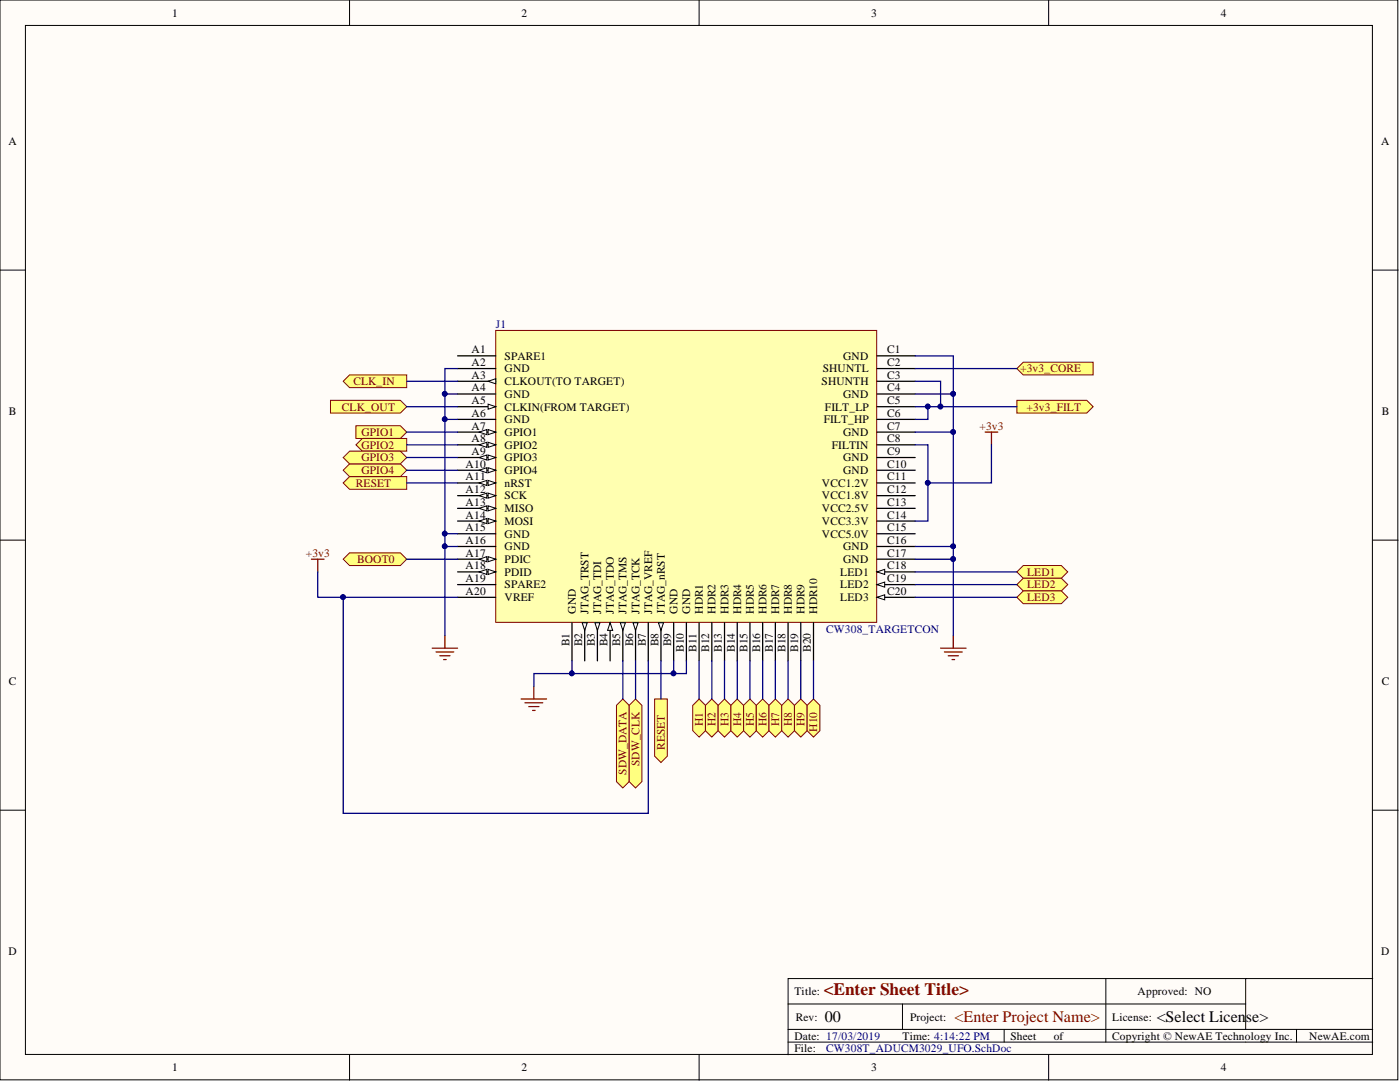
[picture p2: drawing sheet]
<svg xmlns="http://www.w3.org/2000/svg" width="279mm" height="216mm" viewBox="0 0 279 216" stroke-linecap="round" stroke-linejoin="round" font-family="sans-serif">
<defs><g id="words">
<text font-size="3.5" fill="#800000" x="164.4" y="198.6">&lt;Enter Sheet Title&gt;</text>
<g font-size="3.2">
<text x="164.6" y="204">00</text>
<text x="230.8" y="204">&lt;Select License&gt;</text>
</g>
<text font-size="3.2" fill="#800000" x="190.5" y="204">&lt;Enter Project Name&gt;</text>
<g font-size="2.3">
<text x="34.3" y="3.3">1</text>
<text x="104.1" y="3.3">2</text>
<text x="173.9" y="3.3">3</text>
<text x="243.6" y="3.3">4</text>
<text x="1.7" y="29">A</text>
<text x="275.7" y="29">A</text>
<text x="94.1" y="70.5">A1</text>
<text x="100.7" y="71.8">SPARE1</text>
<text x="168.3" y="71.8">GND</text>
<text x="177.1" y="70.5">C1</text>
<text x="94.1" y="73">A2</text>
<text x="94.1" y="75.6">A3</text>
<text x="100.7" y="74.3">GND</text>
<text x="100.7" y="76.8">CLKOUT(TO TARGET)</text>
<text x="164" y="76.8">SHUNTH</text>
<text x="164.2" y="74.3">SHUNTL</text>
<text x="177.1" y="73">C2</text>
<text x="177.1" y="75.6">C3</text>
<text x="1.8" y="82.8">B</text>
<text x="94.1" y="78.1">A4</text>
<text x="94.1" y="80.6">A5</text>
<text x="94.1" y="83.2">A6</text>
<text x="100.7" y="79.4">GND</text>
<text x="100.7" y="81.9">CLKIN(FROM TARGET)</text>
<text x="164.6" y="81.9">FILT_LP</text>
<text x="168.3" y="79.4">GND</text>
<text x="177.1" y="78.1">C4</text>
<text x="177.1" y="80.6">C5</text>
<text x="177.1" y="83.2">C6</text>
<text x="275.7" y="82.8">B</text>
<text x="94.1" y="85.7">A7</text>
<text x="94.1" y="88.3">A8</text>
<text x="100.7" y="84.4">GND</text>
<text x="100.7" y="87">GPIO1</text>
<text x="100.7" y="89.5">GPIO2</text>
<text x="164.4" y="84.4">FILT_HP</text>
<text x="166" y="89.5">FILTIN</text>
<text x="168.3" y="87">GND</text>
<text x="177.1" y="85.7">C7</text>
<text x="177.1" y="88.3">C8</text>
<text x="92.9" y="93.3">A10</text>
<text x="92.9" y="95.9">A11</text>
<text x="94.1" y="90.8">A9</text>
<text x="100.7" y="92.1">GPIO3</text>
<text x="100.7" y="94.6">GPIO4</text>
<text x="168.3" y="92.1">GND</text>
<text x="168.3" y="94.6">GND</text>
<text x="177.1" y="90.8">C9</text>
<text x="177.1" y="93.3">C10</text>
<text x="177.1" y="95.9">C11</text>
<text x="92.9" y="98.4">A12</text>
<text x="92.9" y="100.9">A13</text>
<text x="100.7" y="97.1">nRST</text>
<text x="100.7" y="99.7">SCK</text>
<text x="164" y="97.1">VCC1.2V</text>
<text x="164" y="99.7">VCC1.8V</text>
<text x="177.1" y="98.4">C12</text>
<text x="177.1" y="100.9">C13</text>
<text x="92.9" y="103.5">A14</text>
<text x="92.9" y="106">A15</text>
<text x="100.7" y="102.2">MISO</text>
<text x="100.7" y="104.7">MOSI</text>
<text x="100.7" y="107.3">GND</text>
<text x="164" y="102.2">VCC2.5V</text>
<text x="164" y="104.7">VCC3.3V</text>
<text x="164" y="107.3">VCC5.0V</text>
<text x="177.1" y="103.5">C14</text>
<text x="177.1" y="106">C15</text>
<text x="92.9" y="108.5">A16</text>
<text x="92.9" y="111.1">A17</text>
<text x="92.9" y="113.6">A18</text>
<text x="100.7" y="109.8">GND</text>
<text x="100.7" y="112.3">PDIC</text>
<text x="168.3" y="109.8">GND</text>
<text x="168.3" y="112.3">GND</text>
<text x="177.1" y="108.5">C16</text>
<text x="177.1" y="111.1">C17</text>
<text x="177.1" y="113.6">C18</text>
<text x="92.9" y="116.1">A19</text>
<text x="92.9" y="118.7">A20</text>
<text x="100.7" y="114.9">PDID</text>
<text x="100.7" y="117.4">SPARE2</text>
<text x="100.7" y="119.9">VREF</text>
<text x="167.7" y="114.9">LED1</text>
<text x="167.7" y="117.4">LED2</text>
<text x="167.7" y="119.9">LED3</text>
<text x="177.1" y="116.1">C19</text>
<text x="177.1" y="118.7">C20</text>
<text x="114.9" y="122.5" transform="rotate(-90 114.9 122.5)">GND</text>
<text x="117.5" y="122.5" transform="rotate(-90 117.5 122.5)">JTAG_TRST</text>
<text x="120" y="122.5" transform="rotate(-90 120 122.5)">JTAG_TDI</text>
<text x="122.5" y="122.5" transform="rotate(-90 122.5 122.5)">JTAG_TDO</text>
<text x="125.1" y="122.5" transform="rotate(-90 125.1 122.5)">JTAG_TMS</text>
<text x="127.6" y="122.5" transform="rotate(-90 127.6 122.5)">JTAG_TCK</text>
<text x="130.1" y="122.5" transform="rotate(-90 130.1 122.5)">JTAG_VREF</text>
<text x="132.7" y="122.5" transform="rotate(-90 132.7 122.5)">JTAG_nRST</text>
<text x="135.2" y="122.5" transform="rotate(-90 135.2 122.5)">GND</text>
<text x="137.7" y="122.5" transform="rotate(-90 137.7 122.5)">GND</text>
<text x="140.3" y="122.5" transform="rotate(-90 140.3 122.5)">HDR1</text>
<text x="142.8" y="122.5" transform="rotate(-90 142.8 122.5)">HDR2</text>
<text x="145.4" y="122.5" transform="rotate(-90 145.4 122.5)">HDR3</text>
<text x="147.9" y="122.5" transform="rotate(-90 147.9 122.5)">HDR4</text>
<text x="150.4" y="122.5" transform="rotate(-90 150.4 122.5)">HDR5</text>
<text x="153" y="122.5" transform="rotate(-90 153 122.5)">HDR6</text>
<text x="155.5" y="122.5" transform="rotate(-90 155.5 122.5)">HDR7</text>
<text x="158" y="122.5" transform="rotate(-90 158 122.5)">HDR8</text>
<text x="160.6" y="122.5" transform="rotate(-90 160.6 122.5)">HDR9</text>
<text x="163.1" y="122.5" transform="rotate(-90 163.1 122.5)">HDR10</text>
<text x="113.6" y="129" transform="rotate(-90 113.6 129)">B1</text>
<text x="116.2" y="129" transform="rotate(-90 116.2 129)">B2</text>
<text x="118.7" y="129" transform="rotate(-90 118.7 129)">B3</text>
<text x="121.3" y="129" transform="rotate(-90 121.3 129)">B4</text>
<text x="123.8" y="129" transform="rotate(-90 123.8 129)">B5</text>
<text x="126.3" y="129" transform="rotate(-90 126.3 129)">B6</text>
<text x="128.9" y="129" transform="rotate(-90 128.9 129)">B7</text>
<text x="131.4" y="129" transform="rotate(-90 131.4 129)">B8</text>
<text x="133.9" y="129" transform="rotate(-90 133.9 129)">B9</text>
<text x="136.5" y="130.1" transform="rotate(-90 136.5 130.1)">B10</text>
<text x="139" y="130.1" transform="rotate(-90 139 130.1)">B11</text>
<text x="141.5" y="130.1" transform="rotate(-90 141.5 130.1)">B12</text>
<text x="144.1" y="130.1" transform="rotate(-90 144.1 130.1)">B13</text>
<text x="146.6" y="130.1" transform="rotate(-90 146.6 130.1)">B14</text>
<text x="149.2" y="130.1" transform="rotate(-90 149.2 130.1)">B15</text>
<text x="151.7" y="130.1" transform="rotate(-90 151.7 130.1)">B16</text>
<text x="154.2" y="130.1" transform="rotate(-90 154.2 130.1)">B17</text>
<text x="156.8" y="130.1" transform="rotate(-90 156.8 130.1)">B18</text>
<text x="159.3" y="130.1" transform="rotate(-90 159.3 130.1)">B19</text>
<text x="161.8" y="130.1" transform="rotate(-90 161.8 130.1)">B20</text>
<text x="1.8" y="136.8">C</text>
<text x="275.7" y="136.8">C</text>
<text x="1.7" y="190.6">D</text>
<text x="275.7" y="190.6">D</text>
<text x="158.5" y="198.6">Title:</text>
<text x="158.8" y="203.6">Rev:</text>
<text x="181.6" y="203.6">Project:</text>
<text x="222" y="203.6">License:</text>
<text x="227" y="198.6">Approved: NO</text>
<text x="158.5" y="207.4">Date: 17/03/2019</text>
<text x="158.5" y="210">File:</text>
<text x="180.1" y="207.4">Time: 4:14:22 PM</text>
<text x="201.7" y="207.4">Sheet</text>
<text x="210.3" y="207.4">of</text>
<text x="222" y="207.4">Copyright © NewAE Technology Inc.</text>
<text x="261.3" y="207.4">NewAE.com</text>
<text x="34.3" y="213.8">1</text>
<text x="104.1" y="213.8">2</text>
<text x="173.9" y="213.8">3</text>
<text x="243.6" y="213.8">4</text>
</g>
<g font-size="2.3" fill="#000080">
<text x="98.9" y="65.4">J1</text>
<text x="164.9" y="126.3">CW308_TARGETCON</text>
<text x="164.9" y="210">CW308T_ADUCM3029_UFO.SchDoc</text>
</g>
<g font-size="2.3" fill="#800000">
<text x="70.5" y="76.8">CLK_IN</text>
<text x="203.6" y="74.3">+3v3_CORE</text>
<text x="68.2" y="81.9">CLK_OUT</text>
<text x="204.9" y="81.9">+3v3_FILT</text>
<text x="72.1" y="87">GPIO1</text>
<text x="72.1" y="89.5">GPIO2</text>
<text x="195.5" y="85.7">+3v3</text>
<text x="72.1" y="94.6">GPIO4</text>
<text x="72.1" y="92.1">GPIO3</text>
<text x="71" y="97.1">RESET</text>
<text x="61.1" y="111.1">+3v3</text>
<text x="71.3" y="112.3">BOOT0</text>
<text x="205" y="114.9">LED1</text>
<text x="205" y="117.4">LED2</text>
<text x="205" y="119.9">LED3</text>
<text x="132.7" y="149.6" transform="rotate(-90 132.7 149.6)">RESET</text>
<text x="140.3" y="144.8" transform="rotate(-90 140.3 144.8)">H1</text>
<text x="142.8" y="144.8" transform="rotate(-90 142.8 144.8)">H2</text>
<text x="145.4" y="144.8" transform="rotate(-90 145.4 144.8)">H3</text>
<text x="147.9" y="144.8" transform="rotate(-90 147.9 144.8)">H4</text>
<text x="150.4" y="144.8" transform="rotate(-90 150.4 144.8)">H5</text>
<text x="153" y="144.8" transform="rotate(-90 153 144.8)">H6</text>
<text x="155.5" y="144.8" transform="rotate(-90 155.5 144.8)">H7</text>
<text x="158" y="144.8" transform="rotate(-90 158 144.8)">H8</text>
<text x="160.6" y="144.8" transform="rotate(-90 160.6 144.8)">H9</text>
<text x="163.1" y="146" transform="rotate(-90 163.1 146)">H10</text>
<text x="125.1" y="154.6" transform="rotate(-90 125.1 154.6)">SDW_DATA</text>
<text x="127.6" y="152.8" transform="rotate(-90 127.6 152.8)">SDW_CLK</text>
</g>
</g></defs>
<g fill="#fffcf8" stroke="#000" stroke-width=".2">
<path d="M0 0h279v215.5h-279z"/>
<path d="M5.1 5.1h268.8v205.3h-268.8z"/>
</g>
<g fill="none" stroke="#000" stroke-width=".2">
<path d="M69.8 0v5.1M139.5 0v5.1M209.3 0v5.1M0 53.9h5.1M274 53.9h5M0 107.8h5.1M274 107.8h5M0 161.7h5.1M274 161.7h5M220.7 195.3v12.6M248.6 195.3h-91.3v15.2M274 195.3h-25.4v10.1"/>
<path d="M69.8 210.5v5M139.5 210.5v5M157.3 200.3h91.3M157.3 207.9h116.7M157.3 205.4h116.7M180.1 200.3v5.1M200.4 205.4v2.5M209.3 210.5v5M258.7 205.4v2.5"/>
</g>
<path d="M98.9 65.9h76.1v58.3h-76.1z" fill="#ffffb0" stroke="#800000" stroke-width=".2"/>
<path d="M91.3 71h7.6M91.3 73.5h7.6M91.3 76.1h7.6" fill="none" stroke="#000" stroke-width=".25"/>
<path d="M97.4 76.1l1.5-.5v1z" fill="#fffcf8"/>
<path d="M97.4 76.1l1.5-.5v1z" fill="none" stroke="#000" stroke-width=".2"/>
<path d="M91.3 78.6h7.6M91.3 81.2h7.6" fill="none" stroke="#000" stroke-width=".25"/>
<path d="M97.4 80.6l1.5 .6-1.5 .5z" fill="#fffcf8"/>
<path d="M97.4 80.6l1.5 .6-1.5 .5z" fill="none" stroke="#000" stroke-width=".2"/>
<path d="M91.3 83.7h7.6M91.3 86.2h7.6" fill="none" stroke="#000" stroke-width=".25"/>
<path d="M97.4 85.7l1.5 .5-1.5 .5z" fill="#fffcf8"/>
<path d="M97.4 85.7l1.5 .5-1.5 .5z" fill="none" stroke="#000" stroke-width=".2"/>
<path d="M95.6 86.2l1.6-.5v1z" fill="#fffcf8"/>
<path d="M95.6 86.2l1.6-.5v1z" fill="none" stroke="#000" stroke-width=".2"/>
<path d="M91.3 88.8h7.6" fill="none" stroke="#000" stroke-width=".25"/>
<path d="M97.4 88.3l1.5 .5-1.5 .5z" fill="#fffcf8"/>
<path d="M97.4 88.3l1.5 .5-1.5 .5z" fill="none" stroke="#000" stroke-width=".2"/>
<path d="M95.6 88.8l1.6-.5v1z" fill="#fffcf8"/>
<path d="M95.6 88.8l1.6-.5v1z" fill="none" stroke="#000" stroke-width=".2"/>
<path d="M91.3 91.3h7.6" fill="none" stroke="#000" stroke-width=".25"/>
<path d="M97.4 90.8l1.5 .5-1.5 .5z" fill="#fffcf8"/>
<path d="M97.4 90.8l1.5 .5-1.5 .5z" fill="none" stroke="#000" stroke-width=".2"/>
<path d="M95.6 91.3l1.6-.5v1z" fill="#fffcf8"/>
<path d="M95.6 91.3l1.6-.5v1z" fill="none" stroke="#000" stroke-width=".2"/>
<path d="M91.3 93.8h7.6" fill="none" stroke="#000" stroke-width=".25"/>
<path d="M97.4 93.3l1.5 .5-1.5 .5z" fill="#fffcf8"/>
<path d="M97.4 93.3l1.5 .5-1.5 .5z" fill="none" stroke="#000" stroke-width=".2"/>
<path d="M95.6 93.8l1.6-.5v1z" fill="#fffcf8"/>
<path d="M95.6 93.8l1.6-.5v1z" fill="none" stroke="#000" stroke-width=".2"/>
<path d="M91.3 96.4h7.6" fill="none" stroke="#000" stroke-width=".25"/>
<path d="M97.4 95.9l1.5 .5-1.5 .5z" fill="#fffcf8"/>
<path d="M97.4 95.9l1.5 .5-1.5 .5z" fill="none" stroke="#000" stroke-width=".2"/>
<path d="M95.6 96.4l1.6-.5v1z" fill="#fffcf8"/>
<path d="M95.6 96.4l1.6-.5v1z" fill="none" stroke="#000" stroke-width=".2"/>
<path d="M91.3 98.9h7.6" fill="none" stroke="#000" stroke-width=".25"/>
<path d="M97.4 98.4l1.5 .5-1.5 .5z" fill="#fffcf8"/>
<path d="M97.4 98.4l1.5 .5-1.5 .5z" fill="none" stroke="#000" stroke-width=".2"/>
<path d="M95.6 98.9l1.6-.5v1z" fill="#fffcf8"/>
<path d="M95.6 98.9l1.6-.5v1z" fill="none" stroke="#000" stroke-width=".2"/>
<path d="M91.3 101.4h7.6" fill="none" stroke="#000" stroke-width=".25"/>
<path d="M97.4 100.9l1.5 .5-1.5 .5z" fill="#fffcf8"/>
<path d="M97.4 100.9l1.5 .5-1.5 .5z" fill="none" stroke="#000" stroke-width=".2"/>
<path d="M95.6 101.4l1.6-.5v1z" fill="#fffcf8"/>
<path d="M95.6 101.4l1.6-.5v1z" fill="none" stroke="#000" stroke-width=".2"/>
<path d="M91.3 104h7.6" fill="none" stroke="#000" stroke-width=".25"/>
<path d="M97.4 103.5l1.5 .5-1.5 .5z" fill="#fffcf8"/>
<path d="M97.4 103.5l1.5 .5-1.5 .5z" fill="none" stroke="#000" stroke-width=".2"/>
<path d="M95.6 104l1.6-.5v1z" fill="#fffcf8"/>
<path d="M95.6 104l1.6-.5v1z" fill="none" stroke="#000" stroke-width=".2"/>
<path d="M91.3 106.5h7.6M91.3 109h7.6M91.3 111.6h7.6" fill="none" stroke="#000" stroke-width=".25"/>
<path d="M97.4 111.1l1.5 .5-1.5 .5z" fill="#fffcf8"/>
<path d="M97.4 111.1l1.5 .5-1.5 .5z" fill="none" stroke="#000" stroke-width=".2"/>
<path d="M95.6 111.6l1.6-.5v1z" fill="#fffcf8"/>
<path d="M95.6 111.6l1.6-.5v1z" fill="none" stroke="#000" stroke-width=".2"/>
<path d="M91.3 114.1h7.6" fill="none" stroke="#000" stroke-width=".25"/>
<path d="M97.4 113.6l1.5 .5-1.5 .5z" fill="#fffcf8"/>
<path d="M97.4 113.6l1.5 .5-1.5 .5z" fill="none" stroke="#000" stroke-width=".2"/>
<path d="M95.6 114.1l1.6-.5v1z" fill="#fffcf8"/>
<path d="M95.6 114.1l1.6-.5v1z" fill="none" stroke="#000" stroke-width=".2"/>
<path d="M91.3 116.7h7.6M91.3 119.2h7.6M114.2 124.3v7.6M116.7 124.3v7.6" fill="none" stroke="#000" stroke-width=".25"/>
<path d="M116.2 124.3h1l-.5 1.5z" fill="#fffcf8"/>
<path d="M116.2 124.3h1l-.5 1.5z" fill="none" stroke="#000" stroke-width=".2"/>
<path d="M119.2 124.3v7.6" fill="none" stroke="#000" stroke-width=".25"/>
<path d="M118.7 124.3h1l-.5 1.5z" fill="#fffcf8"/>
<path d="M118.7 124.3h1l-.5 1.5z" fill="none" stroke="#000" stroke-width=".2"/>
<path d="M121.8 124.3v7.6" fill="none" stroke="#000" stroke-width=".25"/>
<path d="M121.8 124.3l.5 1.5h-1z" fill="#fffcf8"/>
<path d="M121.8 124.3l.5 1.5h-1z" fill="none" stroke="#000" stroke-width=".2"/>
<path d="M124.3 124.3v7.6" fill="none" stroke="#000" stroke-width=".25"/>
<path d="M123.8 124.3h1l-.5 1.5z" fill="#fffcf8"/>
<path d="M123.8 124.3h1l-.5 1.5z" fill="none" stroke="#000" stroke-width=".2"/>
<path d="M126.8 124.3v7.6" fill="none" stroke="#000" stroke-width=".25"/>
<path d="M126.3 124.3h1l-.5 1.5z" fill="#fffcf8"/>
<path d="M126.3 124.3h1l-.5 1.5z" fill="none" stroke="#000" stroke-width=".2"/>
<path d="M129.4 124.3v7.6M131.9 124.3v7.6" fill="none" stroke="#000" stroke-width=".25"/>
<path d="M131.4 124.3h1l-.5 1.5z" fill="#fffcf8"/>
<path d="M131.4 124.3h1l-.5 1.5z" fill="none" stroke="#000" stroke-width=".2"/>
<g fill="none" stroke="#000" stroke-width=".25">
<path d="M175 71h7.6M175 73.5h7.6M175 76.1h7.6M175 78.6h7.6M175 81.2h7.6M175 83.7h7.6M175 86.2h7.6M175 88.8h7.6M175 91.3h7.6M175 93.8h7.6M175 96.4h7.6M175 98.9h7.6"/>
<path d="M175 101.4h7.6M175 104h7.6M175 106.5h7.6M175 109h7.6M175 111.6h7.6M175 114.1h7.6M134.4 124.3v7.6M137 124.3v7.6M139.5 124.3v7.6M142.1 124.3v7.6M144.6 124.3v7.6M147.1 124.3v7.6"/>
<path d="M149.7 124.3v7.6M152.2 124.3v7.6M154.7 124.3v7.6M157.3 124.3v7.6M159.8 124.3v7.6M162.4 124.3v7.6"/>
</g>
<path d="M175 114.1l1.6-.5v1z" fill="#fffcf8"/>
<path d="M175 114.1l1.6-.5v1z" fill="none" stroke="#000" stroke-width=".2"/>
<path d="M175 116.7h7.6" fill="none" stroke="#000" stroke-width=".25"/>
<path d="M175 116.7l1.6-.6v1.1z" fill="#fffcf8"/>
<path d="M175 116.7l1.6-.6v1.1z" fill="none" stroke="#000" stroke-width=".2"/>
<path d="M175 119.2h7.6" fill="none" stroke="#000" stroke-width=".25"/>
<path d="M175 119.2l1.6-.5v1z" fill="#fffcf8"/>
<path d="M175 119.2l1.6-.5v1z" fill="none" stroke="#000" stroke-width=".2"/>
<g fill="#ffff80" stroke="#800000" stroke-width=".2">
<path d="M68.5 76.1l1.3-1.3h11.4v2.5h-11.4z" fill-rule="evenodd"/>
<path d="M71 85h8.9l1.3 1.2-1.3 1.3h-8.9z" fill-rule="evenodd"/>
<path d="M71 88.8l1.3-1.3h8.9v2.5h-8.9z" fill-rule="evenodd"/>
<path d="M202.9 79.9h14l1.3 1.3-1.3 1.2h-14z" fill-rule="evenodd"/>
</g>
<path d="M196.6 86.2h2.5M197.9 86.2v2.6" fill="none" stroke="#800000" stroke-width=".25"/>
<g fill="#ffff80" stroke="#800000" stroke-width=".2">
<path d="M123 140.7l1.3-1.2 1.3 1.2v15.3l-1.3 1.2-1.3-1.2z" fill-rule="evenodd"/>
<path d="M125.6 140.7l1.2-1.2 1.3 1.2v15.3l-1.3 1.2-1.2-1.2z" fill-rule="evenodd"/>
<path d="M130.6 139.5h2.6v11.4l-1.3 1.3-1.3-1.3z" fill-rule="evenodd"/>
<path d="M68.5 96.4l1.3-1.3h11.4v2.5h-11.4z" fill-rule="evenodd"/>
<path d="M68.5 93.8l1.3-1.2h10.1l1.3 1.2-1.3 1.3h-10.1z" fill-rule="evenodd"/>
<path d="M68.5 111.6l1.3-1.3h10.1l1.3 1.3-1.3 1.2h-10.1z" fill-rule="evenodd"/>
<path d="M66 79.9h13.9l1.3 1.3-1.3 1.2h-13.9z" fill-rule="evenodd"/>
</g>
<g fill="none" stroke="#000080" stroke-width=".25">
<path d="M81.2 76.1h10.1M182.6 76.1h5.1v5.1M81.2 86.2h10.1M81.2 88.8h10.1M81.2 96.4h10.1M81.2 93.8h10.1M81.2 81.2h10.1M182.6 88.8h2.6v15.2h-2.6M182.6 81.2h2.6v2.5h-2.6M185.2 81.2h17.7M197.9 88.8v7.6h-12.7M81.2 111.6h10.1"/>
<path d="M124.3 131.9v7.6M126.8 131.9v7.6M131.9 131.9v7.6"/>
</g>
<g fill="#000080" stroke="#000080" stroke-width=".2">
<circle cx="185.1" cy="96.3" r=".47"/>
<circle cx="185.1" cy="81.1" r=".47"/>
<circle cx="187.7" cy="81.1" r=".47"/>
</g>
<path d="M202.9 73.5l1.3-1.2h14v2.5h-14z" fill-rule="evenodd" fill="#ffff80" stroke="#800000" stroke-width=".2"/>
<path d="M182.6 73.5h20.3" fill="none" stroke="#000080" stroke-width=".25"/>
<g fill="#ffff80" stroke="#800000" stroke-width=".2">
<path d="M138.3 140.7l1.2-1.2 1.3 1.2v5.1l-1.3 1.3-1.2-1.3z" fill-rule="evenodd"/>
<path d="M140.8 140.7l1.3-1.2 1.2 1.2v5.1l-1.2 1.3-1.3-1.3z" fill-rule="evenodd"/>
<path d="M143.3 140.7l1.3-1.2 1.3 1.2v5.1l-1.3 1.3-1.3-1.3z" fill-rule="evenodd"/>
<path d="M145.9 140.7l1.2-1.2 1.3 1.2v5.1l-1.3 1.3-1.2-1.3z" fill-rule="evenodd"/>
<path d="M148.4 140.7l1.3-1.2 1.2 1.2v5.1l-1.2 1.3-1.3-1.3z" fill-rule="evenodd"/>
<path d="M150.9 140.7l1.3-1.2 1.3 1.2v5.1l-1.3 1.3-1.3-1.3z" fill-rule="evenodd"/>
<path d="M153.5 140.7l1.2-1.2 1.3 1.2v5.1l-1.3 1.3-1.2-1.3z" fill-rule="evenodd"/>
<path d="M156 140.7l1.3-1.2 1.2 1.2v5.1l-1.2 1.3-1.3-1.3z" fill-rule="evenodd"/>
<path d="M158.5 140.7l1.3-1.2 1.3 1.2v5.1l-1.3 1.3-1.3-1.3z" fill-rule="evenodd"/>
<path d="M161.1 140.7l1.3-1.2 1.2 1.2v5.1l-1.2 1.3-1.3-1.3z" fill-rule="evenodd"/>
<path d="M202.9 114.1l1.3-1.3h7.6l1.3 1.3-1.3 1.3h-7.6z" fill-rule="evenodd"/>
<path d="M202.9 116.7l1.3-1.3h7.6l1.3 1.3-1.3 1.2h-7.6z" fill-rule="evenodd"/>
<path d="M202.9 119.2l1.3-1.3h7.6l1.3 1.3-1.3 1.3h-7.6z" fill-rule="evenodd"/>
</g>
<g fill="none" stroke="#000080" stroke-width=".25">
<path d="M182.6 119.2h20.3M182.6 116.7h20.3M182.6 114.1h20.3M139.5 131.9v7.6M142.1 131.9v7.6M144.6 131.9v7.6M147.1 131.9v7.6M149.7 131.9v7.6M152.2 131.9v7.6M154.7 131.9v7.6M157.3 131.9v7.6M159.8 131.9v7.6"/>
<path d="M162.4 131.9v7.6"/>
</g>
<path d="M68.5 91.3l1.3-1.3h10.1l1.3 1.3-1.3 1.3h-10.1z" fill-rule="evenodd" fill="#ffff80" stroke="#800000" stroke-width=".2"/>
<g fill="none" stroke="#000080" stroke-width=".25">
<path d="M88.8 78.6h2.5M91.3 73.5h-2.5v33M182.6 71h7.7v55.8M182.6 78.6h7.7M81.2 91.3h10.1M88.8 83.7h2.5M182.6 86.2h7.7M63.4 114.1v5.1h27.9M68.5 119.2v43.1h60.9v-30.4M91.3 109h-2.5v17.8M91.3 106.5h-2.5v2.5M182.6 111.6h7.7"/>
<path d="M182.6 109h7.7M114.2 131.9v2.5M134.4 131.9v2.5M137 131.9v2.5h-30.5v2.5"/>
</g>
<g fill="none" stroke="#800000" stroke-width=".25">
<path d="M62.2 111.6h2.5M63.4 111.6v2.5M86.2 129.3h5.1M87 130.1h3.6M87.8 130.9h2M88.5 131.6h.5M88.8 126.8v2.5M104 139.5h5.1M106.5 136.9v2.6M187.7 129.3h5.1M188.5 130.1h3.5M189.2 130.9h2.1"/>
<path d="M190 131.6h.5M190.3 126.8v2.5M104.8 140.2h3.5M105.5 141h2.1M106.3 141.8h.5"/>
</g>
<g fill="#000080" stroke="#000080" stroke-width=".2">
<circle cx="88.7" cy="109" r=".47"/>
<circle cx="88.7" cy="106.5" r=".47"/>
<circle cx="88.7" cy="78.6" r=".47"/>
<circle cx="88.7" cy="83.6" r=".47"/>
<circle cx="190.2" cy="78.6" r=".47"/>
<circle cx="190.2" cy="86.2" r=".47"/>
<circle cx="190.2" cy="109" r=".47"/>
<circle cx="190.2" cy="111.5" r=".47"/>
<circle cx="134.4" cy="134.4" r=".47"/>
<circle cx="114.1" cy="134.4" r=".47"/>
<circle cx="68.5" cy="119.1" r=".47"/>
</g>
<use href="#words"/>
</svg>
